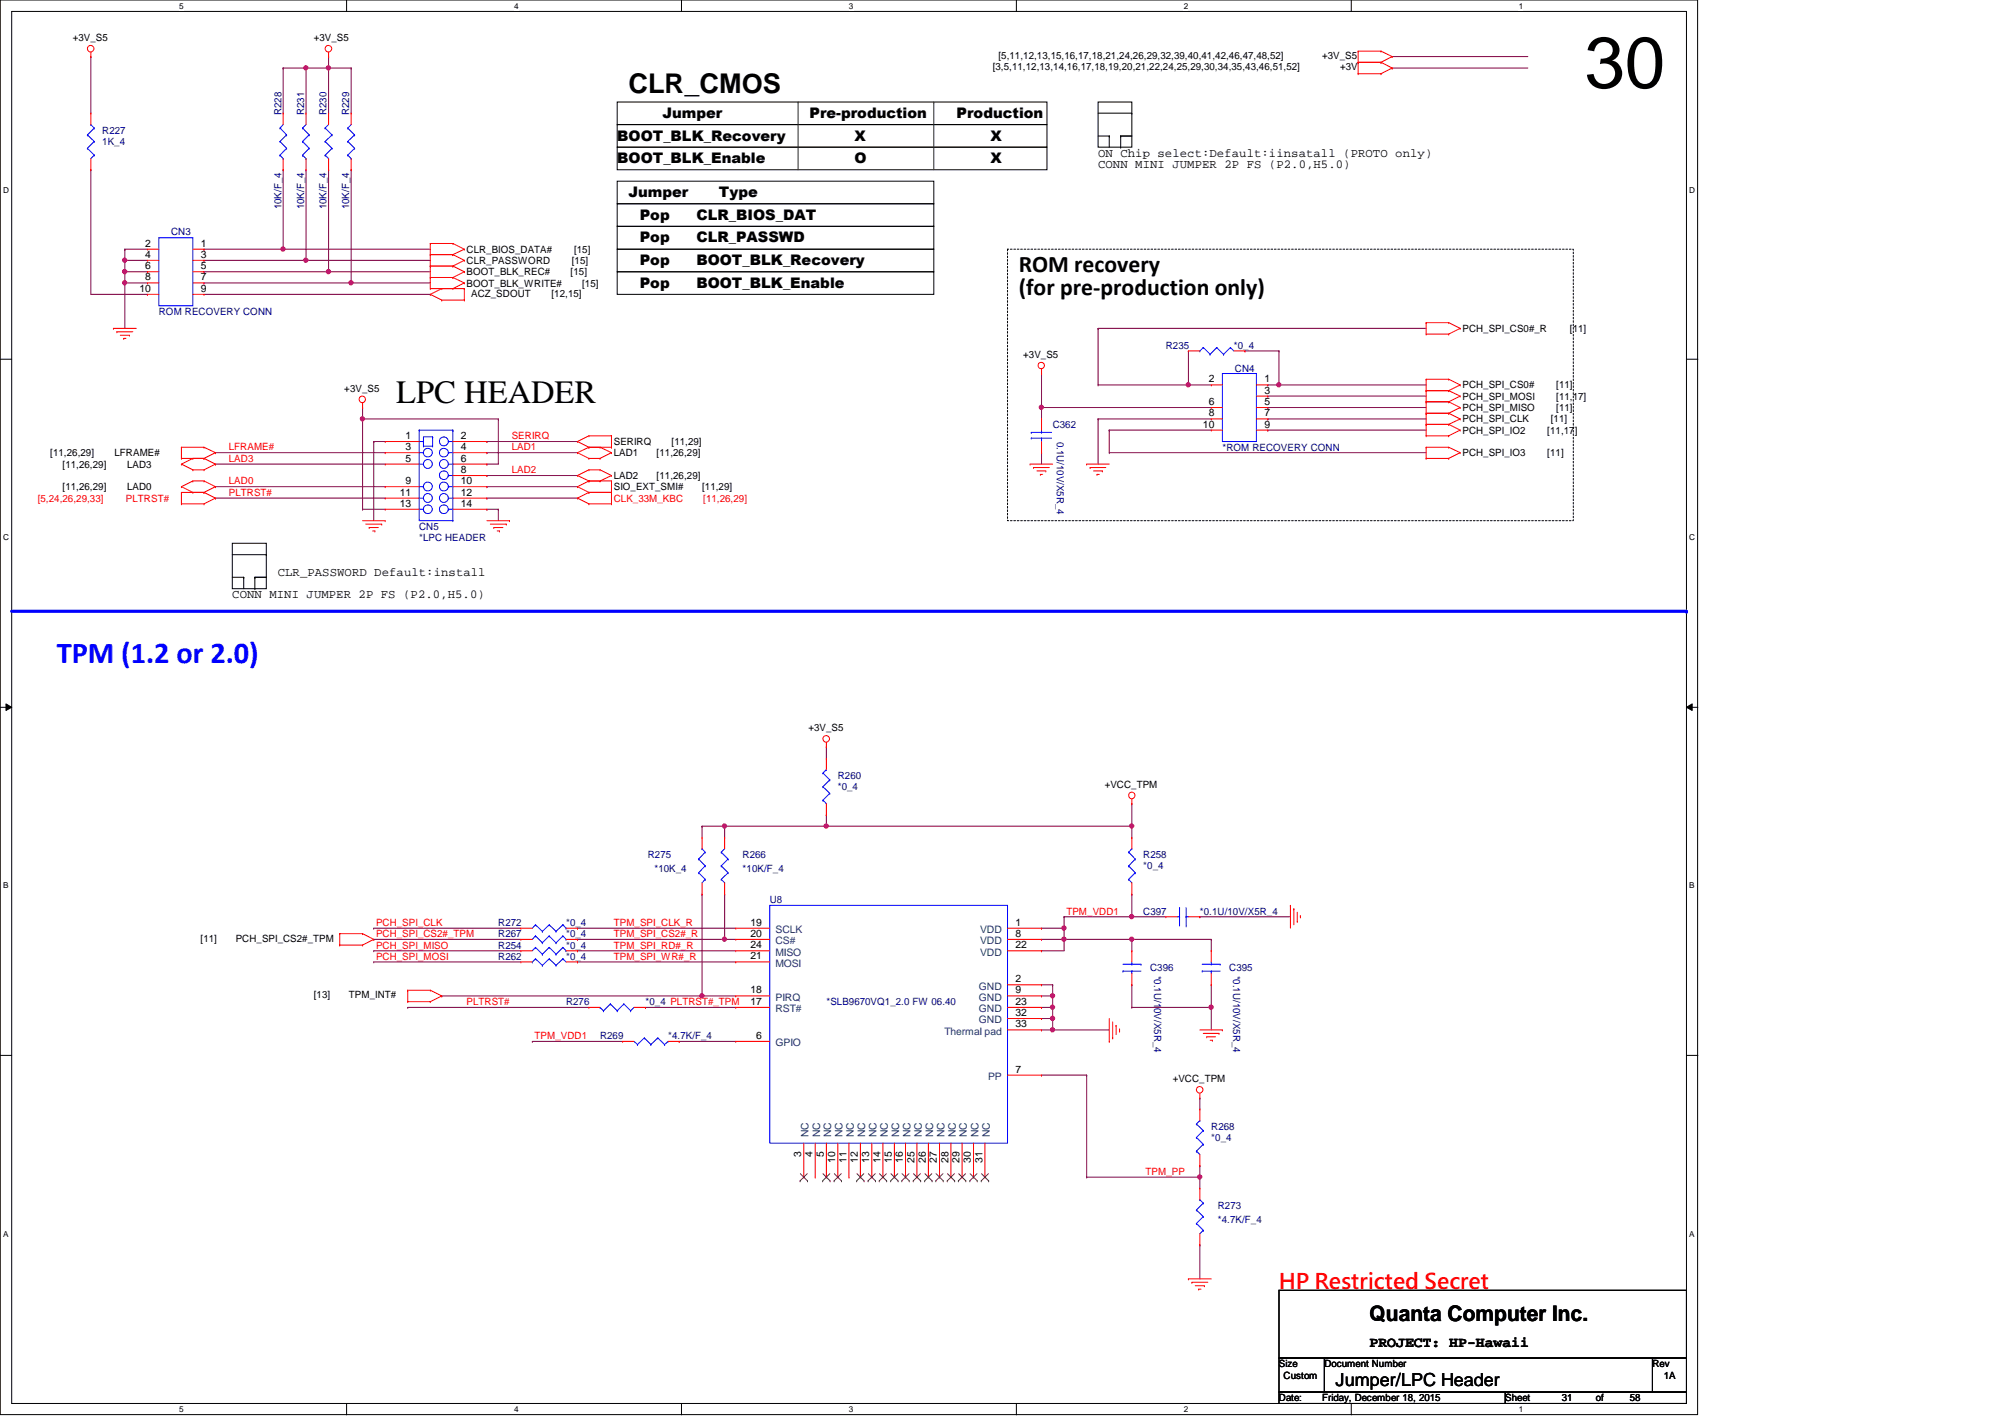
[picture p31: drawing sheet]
<svg xmlns="http://www.w3.org/2000/svg" width="297mm" height="210mm" viewBox="0 0 297 210" stroke-linecap="round" stroke-linejoin="round" font-family="sans-serif">
<defs><g id="words">
<text font-size="10.7" x="234.7" y="13">30</text>
<text font-size="4.8" x="58.7" y="59.6">LPC HEADER</text>
<text font-size="4.5" fill="#00f" x="8.4" y="98.2">TPM (1.2 or 2.0)</text>
<text font-size="4" x="93.1" y="13.8">CLR_CMOS</text>
<g font-size="3.5">
<text x="150.9" y="40.3">ROM recovery</text>
<text x="150.9" y="43.8">(for pre-production only)</text>
</g>
<text font-size="3.2" fill="#f00" x="189.5" y="191">HP Restricted Secret</text>
<text font-size="3.2" x="202.9" y="195.7">Quanta Computer Inc.</text>
<text font-size="2.7" x="197.9" y="205.3">Jumper/LPC Header</text>
<g font-size="2.2">
<text x="98.1" y="17.5">Jumper</text>
<text x="119.9" y="17.5">Pre-production</text>
<text x="141.7" y="17.5">Production</text>
<text x="91.4" y="20.8">BOOT_BLK_Recovery</text>
<text x="126.6" y="20.8">X</text>
<text x="146.7" y="20.8">X</text>
<text x="91.4" y="24.2">BOOT_BLK_Enable</text>
<text x="93.1" y="29.2">Jumper</text>
<text x="106.5" y="29.2">Type</text>
<text x="126.6" y="24.2">O</text>
<text x="146.7" y="24.2">X</text>
<text x="94.8" y="35.9">Pop</text>
<text x="94.8" y="32.6">Pop</text>
<text x="103.2" y="35.9">CLR_PASSWD</text>
<text x="103.2" y="32.6">CLR_BIOS_DAT</text>
<text x="94.8" y="39.3">Pop</text>
<text x="103.2" y="39.3">BOOT_BLK_Recovery</text>
<text x="94.8" y="42.6">Pop</text>
<text x="103.2" y="42.6">BOOT_BLK_Enable</text>
<text x="202.9" y="199.6">PROJECT: HP-Hawaii</text>
</g>
<g font-size="1.8">
<text x="162.7" y="23.2">ON Chip select:Default:iinsatall (PROTO only)</text>
<text x="162.7" y="24.9">CONN MINI JUMPER 2P FS (P2.0,H5.0)</text>
<text x="34.4" y="88.6">CONN MINI JUMPER 2P FS (P2.0,H5.0)</text>
<text x="41.1" y="85.3">CLR_PASSWORD Default:install</text>
</g>
<g font-size="1.5">
<text x="10.8" y="6.1">+3V_S5</text>
<text x="46.5" y="6.1">+3V_S5</text>
<text x="147.1" y="10.4">[3,5,11,12,13,14,16,17,18,19,20,21,22,24,25,29,30,34,35,43,46,51,52]</text>
<text x="147.9" y="8.8">[5,11,12,13,15,16,17,18,21,24,26,29,32,39,40,41,42,46,47,48,52]</text>
<text x="195.9" y="8.8">+3V_S5</text>
<text x="198.5" y="10.4">+3V</text>
<text x="21.5" y="36.5">2</text>
<text x="21.5" y="39.9">6</text>
<text x="21.5" y="41.5">8</text>
<text x="21.5" y="38.2">4</text>
<text x="29.8" y="36.5">1</text>
<text x="29.8" y="38.2">3</text>
<text x="29.8" y="39.9">5</text>
<text x="29.8" y="41.5">7</text>
<text x="69.1" y="37.4">CLR_BIOS_DATA#</text>
<text x="69.1" y="39.1">CLR_PASSWORD</text>
<text x="69.1" y="40.8">BOOT_BLK_REC#</text>
<text x="84.5" y="40.8">[15]</text>
<text x="84.7" y="39.1">[15]</text>
<text x="85" y="37.4">[15]</text>
<text x="20.7" y="43.2">10</text>
<text x="29.8" y="43.2">9</text>
<text x="69.1" y="42.5">BOOT_BLK_WRITE#</text>
<text x="69.8" y="43.9">ACZ_SDOUT</text>
<text x="81.7" y="43.9">[12,15]</text>
<text x="86.2" y="42.5">[15]</text>
<text x="151.6" y="53">+3V_S5</text>
<text x="216.7" y="49.1">PCH_SPI_CS0#_R</text>
<text x="232.6" y="49.1">[11]</text>
<text x="51" y="58">+3V_S5</text>
<text x="179.1" y="56.6">2</text>
<text x="179.1" y="60">6</text>
<text x="187.3" y="56.6">1</text>
<text x="187.3" y="58.3">3</text>
<text x="187.3" y="60">5</text>
<text x="216.7" y="57.5">PCH_SPI_CS0#</text>
<text x="216.7" y="59.2">PCH_SPI_MOSI</text>
<text x="230.5" y="57.5">[11]</text>
<text x="230.5" y="59.2">[11,17]</text>
<text x="60.1" y="65">1</text>
<text x="68.3" y="65">2</text>
<text x="90.9" y="65.9">SERIRQ</text>
<text x="99.5" y="65.9">[11,29]</text>
<text x="178.2" y="63.3">10</text>
<text x="179.1" y="61.7">8</text>
<text x="187.3" y="61.7">7</text>
<text x="187.3" y="63.3">9</text>
<text x="216.7" y="62.6">PCH_SPI_CLK</text>
<text x="216.7" y="64.2">PCH_SPI_IO2</text>
<text x="216.7" y="60.9">PCH_SPI_MISO</text>
<text x="229.2" y="64.2">[11,17]</text>
<text x="229.7" y="62.6">[11]</text>
<text x="230.5" y="60.9">[11]</text>
<text x="7.4" y="67.6">[11,26,29]</text>
<text x="9.3" y="69.3">[11,26,29]</text>
<text x="17" y="67.6">LFRAME#</text>
<text x="18.8" y="69.3">LAD3</text>
<text x="60.1" y="66.7">3</text>
<text x="60.1" y="68.4">5</text>
<text x="60.1" y="71.7">9</text>
<text x="68.3" y="66.7">4</text>
<text x="68.3" y="68.4">6</text>
<text x="68.3" y="70.1">8</text>
<text x="68.3" y="71.7">10</text>
<text x="90.9" y="67.6">LAD1</text>
<text x="90.9" y="71">LAD2</text>
<text x="97.3" y="67.6">[11,26,29]</text>
<text x="97.3" y="71">[11,26,29]</text>
<text x="216.7" y="67.6">PCH_SPI_IO3</text>
<text x="229.2" y="67.6">[11]</text>
<text x="9.3" y="72.6">[11,26,29]</text>
<text x="18.8" y="72.6">LAD0</text>
<text x="59.2" y="73.4">11</text>
<text x="59.2" y="75.1">13</text>
<text x="68.3" y="73.4">12</text>
<text x="68.3" y="75.1">14</text>
<text x="90.9" y="72.6">SIO_EXT_SMI#</text>
<text x="104" y="72.6">[11,29]</text>
<text x="119.8" y="108.3">+3V_S5</text>
<text x="163.7" y="116.7">+VCC_TPM</text>
<text x="111.2" y="137.1">19</text>
<text x="150.4" y="137.1">1</text>
<text x="29.7" y="139.5">[11]</text>
<text x="34.9" y="139.5">PCH_SPI_CS2#_TPM</text>
<text x="111.2" y="142.1">21</text>
<text x="111.2" y="140.5">24</text>
<text x="111.2" y="138.8">20</text>
<text x="150.4" y="138.8">8</text>
<text x="150.4" y="140.5">22</text>
<text x="46.5" y="147.9">[13]</text>
<text x="51.7" y="147.9">TPM_INT#</text>
<text x="111.2" y="147.2">18</text>
<text x="111.2" y="148.8">17</text>
<text x="150.4" y="145.5">2</text>
<text x="150.4" y="147.2">9</text>
<text x="150.4" y="148.8">23</text>
<text x="112" y="153.9">6</text>
<text x="150.4" y="150.5">32</text>
<text x="150.4" y="152.2">33</text>
<text x="150.4" y="158.9">7</text>
<text x="173.7" y="160.3">+VCC_TPM</text>
<text x="118.7" y="171.4" transform="rotate(-90 118.7 171.4)">3</text>
<text x="120.4" y="171.4" transform="rotate(-90 120.4 171.4)">4</text>
<text x="122" y="171.4" transform="rotate(-90 122 171.4)">5</text>
<text x="123.7" y="172.2" transform="rotate(-90 123.7 172.2)">10</text>
<text x="125.4" y="172.2" transform="rotate(-90 125.4 172.2)">11</text>
<text x="127.1" y="172.2" transform="rotate(-90 127.1 172.2)">12</text>
<text x="128.8" y="172.2" transform="rotate(-90 128.8 172.2)">13</text>
<text x="130.4" y="172.2" transform="rotate(-90 130.4 172.2)">14</text>
<text x="132.1" y="172.2" transform="rotate(-90 132.1 172.2)">15</text>
<text x="133.8" y="172.2" transform="rotate(-90 133.8 172.2)">16</text>
<text x="135.5" y="172.2" transform="rotate(-90 135.5 172.2)">25</text>
<text x="137.2" y="172.2" transform="rotate(-90 137.2 172.2)">26</text>
<text x="138.8" y="172.2" transform="rotate(-90 138.8 172.2)">27</text>
<text x="140.5" y="172.2" transform="rotate(-90 140.5 172.2)">28</text>
<text x="142.2" y="172.2" transform="rotate(-90 142.2 172.2)">29</text>
<text x="143.8" y="172.2" transform="rotate(-90 143.8 172.2)">30</text>
<text x="145.5" y="172.2" transform="rotate(-90 145.5 172.2)">31</text>
<text x="189.5" y="202.5">Size</text>
<text x="196.2" y="202.5">Document Number</text>
<text x="244.8" y="202.5">Rev</text>
<text x="189.5" y="207.6">Date:</text>
<text x="190.2" y="204.2">Custom</text>
<text x="195.9" y="207.6">Friday, December 18, 2015</text>
<text x="223" y="207.6">Sheet</text>
<text x="231.4" y="207.6">31</text>
<text x="236.4" y="207.6">of</text>
<text x="241.5" y="207.6">58</text>
<text x="246.5" y="204.2">1A</text>
</g>
<g font-size="1.5" fill="#000080">
<text x="41.7" y="17.1" transform="rotate(-90 41.7 17.1)">R228</text>
<text x="45" y="17.1" transform="rotate(-90 45 17.1)">R231</text>
<text x="48.4" y="17.1" transform="rotate(-90 48.4 17.1)">R230</text>
<text x="51.7" y="17.1" transform="rotate(-90 51.7 17.1)">R229</text>
<text x="15.2" y="19.8">R227</text>
<text x="15.2" y="21.5">1K_4</text>
<text x="25.4" y="34.9">CN3</text>
<text x="41.7" y="31" transform="rotate(-90 41.7 31)">10K/F_4</text>
<text x="45" y="31" transform="rotate(-90 45 31)">10K/F_4</text>
<text x="48.4" y="31" transform="rotate(-90 48.4 31)">10K/F_4</text>
<text x="51.7" y="31" transform="rotate(-90 51.7 31)">10K/F_4</text>
<text x="23.5" y="46.7">ROM RECOVERY CONN</text>
<text x="172.7" y="51.6">R235</text>
<text x="182.8" y="51.6">*0_4</text>
<text x="183" y="55">CN4</text>
<text x="156" y="63.4">C362</text>
<text x="156.6" y="65.4" transform="rotate(90 156.6 65.4)">0.1U/10V/X5R_4</text>
<text x="181.1" y="66.8">*ROM RECOVERY CONN</text>
<text x="62.1" y="78.5">CN5</text>
<text x="62.1" y="80.2">*LPC HEADER</text>
<text x="124.1" y="115.4">R260</text>
<text x="124.1" y="117.1">*0_4</text>
<text x="96" y="127.1">R275</text>
<text x="96.9" y="129.1">*10K_4</text>
<text x="110" y="127.1">R266</text>
<text x="110" y="129.1">*10K/F_4</text>
<text x="169.4" y="127.1">R258</text>
<text x="169.4" y="128.8">*0_4</text>
<text x="73.8" y="137.2">R272</text>
<text x="83.9" y="137.2">*0_4</text>
<text x="114" y="133.8">U8</text>
<text x="169.4" y="135.5">C397</text>
<text x="177.8" y="135.5">*0.1U/10V/X5R_4</text>
<text x="73.8" y="142.2">R262</text>
<text x="73.8" y="140.5">R254</text>
<text x="73.8" y="138.9">R267</text>
<text x="83.9" y="142.2">*0_4</text>
<text x="83.9" y="140.5">*0_4</text>
<text x="83.9" y="138.9">*0_4</text>
<text x="170.4" y="143.8">C396</text>
<text x="182.1" y="143.8">C395</text>
<text x="83.9" y="148.9">R276</text>
<text x="95.6" y="148.9">*0_4 PLTRST#_TPM</text>
<text x="122.4" y="148.9">*SLB9670VQ1_2.0 FW 06.40</text>
<text x="171" y="144.5" transform="rotate(90 171 144.5)">*0.1U/10V/X5R_4</text>
<text x="182.7" y="144.5" transform="rotate(90 182.7 144.5)">*0.1U/10V/X5R_4</text>
<text x="88.9" y="153.9">R269</text>
<text x="99" y="153.9">*4.7K/F_4</text>
<text x="179.4" y="167.3">R268</text>
<text x="179.4" y="169">*0_4</text>
<text x="180.4" y="179.1">R273</text>
<text x="180.4" y="181.1">*4.7K/F_4</text>
</g>
<g font-size="1.5" fill="#f00">
<text x="75.8" y="65.1">SERIRQ</text>
<text x="33.9" y="68.4">LAD3</text>
<text x="33.9" y="66.7">LFRAME#</text>
<text x="33.9" y="71.8">LAD0</text>
<text x="75.8" y="70.1">LAD2</text>
<text x="75.8" y="66.7">LAD1</text>
<text x="5.6" y="74.3">[5,24,26,29,33]</text>
<text x="18.7" y="74.3">PLTRST#</text>
<text x="33.9" y="73.4">PLTRST#</text>
<text x="90.9" y="74.3">CLK_33M_KBC</text>
<text x="104.2" y="74.3">[11,26,29]</text>
<text x="55.7" y="137.2">PCH_SPI_CLK</text>
<text x="90.9" y="137.2">TPM_SPI_CLK_R</text>
<text x="158" y="135.5">TPM_VDD1</text>
<text x="55.7" y="138.8">PCH_SPI_CS2#_TPM</text>
<text x="55.7" y="140.5">PCH_SPI_MISO</text>
<text x="55.7" y="142.2">PCH_SPI_MOSI</text>
<text x="90.9" y="138.8">TPM_SPI_CS2#_R</text>
<text x="90.9" y="140.5">TPM_SPI_RD#_R</text>
<text x="90.9" y="142.2">TPM_SPI_WR#_R</text>
<text x="69.1" y="148.9">PLTRST#</text>
<text x="79.2" y="153.9">TPM_VDD1</text>
<text x="169.7" y="174">TPM_PP</text>
</g>
<g font-size="1.5" fill="#004080">
<text x="114.9" y="143.2">MOSI</text>
<text x="114.9" y="141.6">MISO</text>
<text x="114.9" y="138.2">SCLK</text>
<text x="114.9" y="139.9">CS#</text>
<text x="145.2" y="139.9">VDD</text>
<text x="145.2" y="141.6">VDD</text>
<text x="145.2" y="138.2">VDD</text>
<text x="114.9" y="148.3">PIRQ</text>
<text x="114.9" y="149.9">RST#</text>
<text x="145" y="146.6">GND</text>
<text x="145" y="148.3">GND</text>
<text x="145" y="149.9">GND</text>
<text x="114.9" y="155">GPIO</text>
<text x="140" y="153.3">Thermal pad</text>
<text x="145" y="151.6">GND</text>
<text x="146.4" y="160">PP</text>
<text x="119.8" y="168.5" transform="rotate(-90 119.8 168.5)">NC</text>
<text x="121.5" y="168.5" transform="rotate(-90 121.5 168.5)">NC</text>
<text x="123.1" y="168.5" transform="rotate(-90 123.1 168.5)">NC</text>
<text x="124.8" y="168.5" transform="rotate(-90 124.8 168.5)">NC</text>
<text x="126.5" y="168.5" transform="rotate(-90 126.5 168.5)">NC</text>
<text x="128.2" y="168.5" transform="rotate(-90 128.2 168.5)">NC</text>
<text x="129.9" y="168.5" transform="rotate(-90 129.9 168.5)">NC</text>
<text x="131.5" y="168.5" transform="rotate(-90 131.5 168.5)">NC</text>
<text x="133.2" y="168.5" transform="rotate(-90 133.2 168.5)">NC</text>
<text x="134.9" y="168.5" transform="rotate(-90 134.9 168.5)">NC</text>
<text x="136.6" y="168.5" transform="rotate(-90 136.6 168.5)">NC</text>
<text x="138.3" y="168.5" transform="rotate(-90 138.3 168.5)">NC</text>
<text x="139.9" y="168.5" transform="rotate(-90 139.9 168.5)">NC</text>
<text x="141.6" y="168.5" transform="rotate(-90 141.6 168.5)">NC</text>
<text x="143.3" y="168.5" transform="rotate(-90 143.3 168.5)">NC</text>
<text x="144.9" y="168.5" transform="rotate(-90 144.9 168.5)">NC</text>
<text x="146.6" y="168.5" transform="rotate(-90 146.6 168.5)">NC</text>
</g>
<g font-size="1.2">
<text x="26.5" y="1.3">5</text>
<text x="76.2" y="1.3">4</text>
<text x="125.8" y="1.3">3</text>
<text x="175.4" y="1.3">2</text>
<text x="225" y="1.3">1</text>
<text x=".5" y="28.5">D</text>
<text x="250.3" y="28.5">D</text>
<text x=".5" y="80.1">C</text>
<text x="250.3" y="80.1">C</text>
<text x=".5" y="131.6">B</text>
<text x="250.3" y="131.6">B</text>
<text x=".5" y="183.2">A</text>
<text x="250.3" y="183.2">A</text>
<text x="26.5" y="209.2">5</text>
<text x="76.2" y="209.2">4</text>
<text x="125.8" y="209.2">3</text>
<text x="175.4" y="209.2">2</text>
<text x="225" y="209.2">1</text>
</g>
</g></defs>
<path d="M0 0h251.5v209.5h-251.5zM1.7 1.7h248.1v206.2h-248.1z" fill="none" stroke="#000" stroke-width=".15"/>
<g fill="#fff">
<path d="M26.5 .2h.7v1.3h-.7z"/>
<path d="M26.5 208.1h.7v1.3h-.7z"/>
</g>
<path d="M51.3 0v1.7M51.3 207.9v1.7" fill="none" stroke="#000" stroke-width=".15"/>
<g fill="#fff">
<path d="M76.2 .2h.6v1.3h-.6z"/>
<path d="M76.2 208.1h.6v1.3h-.6z"/>
</g>
<path d="M101 0v1.7M101 207.9v1.7" fill="none" stroke="#000" stroke-width=".15"/>
<g fill="#fff">
<path d="M125.8 .2h.6v1.3h-.6z"/>
<path d="M125.8 208.1h.6v1.3h-.6z"/>
</g>
<path d="M150.6 0v1.7M150.6 207.9v1.7" fill="none" stroke="#000" stroke-width=".15"/>
<g fill="#fff">
<path d="M175.4 .2h.6v1.3h-.6z"/>
<path d="M175.4 208.1h.6v1.3h-.6z"/>
</g>
<path d="M200.2 0v1.7M200.2 207.9v1.7" fill="none" stroke="#000" stroke-width=".15"/>
<g fill="#fff">
<path d="M225 .2h.6v1.3h-.6z"/>
<path d="M225 208.1h.6v1.3h-.6z"/>
<path d="M.5 27.4h.8v1.4h-.8z"/>
<path d="M250.3 27.4h.8v1.4h-.8z"/>
<path d="M.5 79h.8v1.3h-.8z"/>
<path d="M250.3 79h.8v1.3h-.8z"/>
</g>
<path d="M0 53.2h1.7M249.8 53.2h1.7" fill="none" stroke="#000" stroke-width=".15"/>
<g fill="#fff">
<path d="M.5 130.5h.7v1.4h-.7z"/>
<path d="M250.3 130.5h.7v1.4h-.7z"/>
</g>
<path d="M0 104.8h1.7M.9 104.3l.8 .5-.8 .4zM249.8 104.8l.9-.5v.9zM249.8 104.8h1.7" fill="none" stroke="#000" stroke-width=".15"/>
<path d="M.9 104.3l.8 .5-.8 .4zM249.8 104.8l.9-.5v.9z" fill="#000"/>
<g fill="#fff">
<path d="M.5 182.1h.7v1.3h-.7z"/>
<path d="M250.3 182.1h.7v1.3h-.7z"/>
</g>
<path d="M0 156.3h1.7M249.8 156.3h1.7" fill="none" stroke="#000" stroke-width=".15"/>
<path d="M1.7 90.6h248.1" fill="none" stroke="#00f" stroke-width=".47"/>
<circle cx="249.8" cy="90.6" r=".23" fill="#00f"/>
<path d="M149.3 36.9h83.8v40.2h-83.8z" fill="none" stroke="#000" stroke-width=".15" stroke-dasharray=".3 .3"/>
<g fill="none" stroke="#000" stroke-width=".15">
<path d="M91.4 18.5h63.7v3.3h-63.7zM91.4 15.1h63.7v3.4h-63.7zM162.7 15.1h5v6.7h-5zM162.7 16.8h5M167.7 16.8h.1M91.4 21.8h63.7v3.3h-63.7zM91.4 26.8h46.9v3.4h-46.9zM91.4 30.2h46.9v3.3h-46.9zM91.4 33.5h46.9v3.4h-46.9zM91.4 36.9h46.9v3.4h-46.9zM162.7 20.2h1.6M164.3 20.2h.1"/>
<path d="M164.3 20.2v1.6M166 20.2h.1M166 21.8h.1M166 20.2h1.7M166 20.2v1.6M91.4 40.3h46.9v3.3h-46.9zM34.4 80.5h5.1v6.7h-5.1zM34.4 85.5h1.7M34.4 82.2h5.1M36.1 85.5h.1M36.1 85.5v1.7M37.8 85.5h.1"/>
<path d="M37.8 87.2h.1M37.8 85.5h1.7M37.8 85.5v1.7M39.5 82.2h.1"/>
</g>
<path d="M118.2 15.1h.1M118.2 15.1v10M138.3 15.1h.1M138.3 15.1v10" fill="none" stroke="#008000" stroke-width=".15"/>
<path d="M53.7 60.4h.1M53.7 62.1h.1M53.7 60.4v1.7M53.7 62.1h20.1" fill="none" stroke="#800040" stroke-width=".15"/>
<circle cx="53.7" cy="62" r=".32" fill="#f0f"/>
<circle cx="53.7" cy="62" r=".32" fill="none" stroke="#f0f" stroke-width=".15"/>
<g fill="none" stroke="#800040" stroke-width=".15">
<path d="M206.2 8.4h.1M206.2 8.4h20.2M189.5 52h.1M189.5 52v5M31.9 68.7h.1M31.9 67.1h.1M31.9 73.8h.1M31.9 72.1h.1M31.9 72.1h25.2M31.9 68.7h25.2M31.9 73.8h25.2M31.9 67.1h25.2"/>
<path d="M53.7 75.4h.1M53.7 62.1h.1M53.7 75.4h3.4M53.7 62.1v13.3M55.4 65.4h.1M55.4 65.4h1.7M72.1 75.4h.1M72.1 72.1h.1M72.1 73.8h.1M72.1 70.4h.1M72.1 65.4h.1M72.1 67.1h.1"/>
<path d="M72.1 75.4h1.7M72.1 65.4h13.5M72.1 72.1h13.5M72.1 73.8h13.5M72.1 67.1h13.5M72.1 70.4h13.5M73.8 75.4h.1M73.8 75.4v1.7M154.3 60.4h.1M154.3 60.4v1.7M154.3 60.4h25.1M162.7 62.1h.1"/>
<path d="M162.7 62.1h16.7"/>
</g>
<circle cx="154.3" cy="60.3" r=".32" fill="#f0f"/>
<circle cx="154.3" cy="60.3" r=".32" fill="none" stroke="#f0f" stroke-width=".15"/>
<path d="M154.3 55.3h.1M154.3 55.3v5.1M176.1 52h.1M176.1 52v5M154.3 67.1h.1M154.3 67.1v1.6M162.7 62.1h.1M162.7 62.1v6.6" fill="none" stroke="#800040" stroke-width=".15"/>
<circle cx="176" cy="57" r=".32" fill="#f0f"/>
<circle cx="176" cy="57" r=".32" fill="none" stroke="#f0f" stroke-width=".15"/>
<g fill="none" stroke="#800040" stroke-width=".15">
<path d="M176.1 57h.1M176.1 57h3.3M184.4 52h.1M184.4 52h5.1M187.8 57h.1M187.8 57h23.5M189.5 57h.1M164.3 63.7h.1M164.3 63.7h15.1M187.8 62.1h.1M187.8 63.7h.1M187.8 62.1h23.5"/>
<path d="M187.8 63.7h23.5"/>
</g>
<circle cx="189.5" cy="57" r=".32" fill="#f0f"/>
<circle cx="189.5" cy="57" r=".32" fill="none" stroke="#f0f" stroke-width=".15"/>
<g fill="none" stroke="#800040" stroke-width=".15">
<path d="M41.9 36.9h.1M41.9 25.1h.1M41.9 36.9h21.9M41.9 25.1v11.8M45.3 38.6h.1M45.3 38.6h18.5M162.7 48.6h.1M162.7 57h.1M162.7 48.6h48.6M162.7 48.6v8.4M162.7 57h13.4M72.1 68.7h.1"/>
<path d="M73.8 62.1h.1M73.8 62.1v6.6h-1.7M164.3 63.7h.1M164.3 67.1h.1M164.3 63.7v3.4M164.3 67.1h47"/>
</g>
<circle cx="41.9" cy="36.9" r=".32" fill="#f0f"/>
<circle cx="41.9" cy="36.9" r=".32" fill="none" stroke="#f0f" stroke-width=".15"/>
<path d="M206.2 10.1h.1M206.2 10.1h20.2M30.2 38.6h.1M45.3 25.1h.1M45.3 25.1v13.5h-15.1M187.8 58.7h.1M187.8 58.7h23.5M55.4 65.4h.1M55.4 65.4v11.7M187.8 60.4h.1M187.8 60.4h23.5" fill="none" stroke="#800040" stroke-width=".15"/>
<circle cx="45.3" cy="38.5" r=".32" fill="#f0f"/>
<circle cx="45.3" cy="38.5" r=".32" fill="none" stroke="#f0f" stroke-width=".15"/>
<path d="M30.2 36.9h.1M30.2 36.9h11.7M65.4 147.5h.1M65.4 147.5h38.6" fill="none" stroke="#800040" stroke-width=".15"/>
<circle cx="104" cy="147.5" r=".32" fill="#f0f"/>
<circle cx="104" cy="147.5" r=".32" fill="none" stroke="#f0f" stroke-width=".15"/>
<path d="M154.3 145.9h.1M154.3 147.5h.1M154.3 150.9h.1M154.3 145.9h1.7M154.3 147.5h1.7M154.3 150.9h1.7" fill="none" stroke="#800040" stroke-width=".15"/>
<circle cx="155.9" cy="150.8" r=".32" fill="#f0f"/>
<circle cx="155.9" cy="150.8" r=".32" fill="none" stroke="#f0f" stroke-width=".15"/>
<path d="M154.3 149.2h.1M154.3 152.6h.1M154.3 149.2h1.7M154.3 152.6h10M156 145.9h.1M156 152.6h.1M156 145.9v1.6" fill="none" stroke="#800040" stroke-width=".15"/>
<circle cx="155.9" cy="152.5" r=".32" fill="#f0f"/>
<circle cx="155.9" cy="152.5" r=".32" fill="none" stroke="#f0f" stroke-width=".15"/>
<path d="M156 147.5h.1M156 147.5v1.7" fill="none" stroke="#800040" stroke-width=".15"/>
<circle cx="155.9" cy="149.2" r=".32" fill="#f0f"/>
<circle cx="155.9" cy="149.2" r=".32" fill="none" stroke="#f0f" stroke-width=".15"/>
<circle cx="155.9" cy="147.5" r=".32" fill="#f0f"/>
<circle cx="155.9" cy="147.5" r=".32" fill="none" stroke="#f0f" stroke-width=".15"/>
<path d="M156 149.2h.1M156 150.9h.1M156 149.2v3.4M167.7 149.2h.1M179.4 145.9h.1M179.4 145.9v3.3h-11.7" fill="none" stroke="#800040" stroke-width=".15"/>
<circle cx="179.4" cy="149.2" r=".32" fill="#f0f"/>
<circle cx="179.4" cy="149.2" r=".32" fill="none" stroke="#f0f" stroke-width=".15"/>
<g fill="none" stroke="#800040" stroke-width=".15">
<path d="M154.3 139.1h.1M154.3 139.1h25.1M157.6 139.1h.1M157.6 139.1v1.7h-3.3M167.7 139.1h.1M167.7 139.1v1.7M179.4 139.1h.1M179.4 139.1v1.7M154.3 140.8h.1M167.7 145.9h.1M167.7 145.9v3.3M179.4 149.2h.1"/>
<path d="M179.4 149.2v3.4"/>
</g>
<circle cx="167.7" cy="139.1" r=".32" fill="#f0f"/>
<circle cx="167.7" cy="139.1" r=".32" fill="none" stroke="#f0f" stroke-width=".15"/>
<circle cx="157.6" cy="139.1" r=".32" fill="#f0f"/>
<circle cx="157.6" cy="139.1" r=".32" fill="none" stroke="#f0f" stroke-width=".15"/>
<path d="M122.4 120.7h.1M122.4 122.4h.1M122.4 120.7v1.7M122.4 122.4h45.3" fill="none" stroke="#800040" stroke-width=".15"/>
<circle cx="167.7" cy="122.4" r=".32" fill="#f0f"/>
<circle cx="167.7" cy="122.4" r=".32" fill="none" stroke="#f0f" stroke-width=".15"/>
<circle cx="122.4" cy="122.4" r=".32" fill="#f0f"/>
<circle cx="122.4" cy="122.4" r=".32" fill="none" stroke="#f0f" stroke-width=".15"/>
<path d="M167.7 132.5h.1M167.7 132.5v3.3" fill="none" stroke="#800040" stroke-width=".15"/>
<circle cx="167.7" cy="135.8" r=".32" fill="#f0f"/>
<circle cx="167.7" cy="135.8" r=".32" fill="none" stroke="#f0f" stroke-width=".15"/>
<path d="M154.3 137.5h.1M154.3 137.5h3.3M167.7 135.8h.1M167.7 122.4h.1M167.7 135.8h5M167.7 122.4v1.7M177.8 135.8h.1M177.8 135.8h13.4M177.8 162.6h.1M177.8 172.7h.1M177.8 162.6v1.7M177.8 172.7v1.7" fill="none" stroke="#800040" stroke-width=".15"/>
<circle cx="177.7" cy="174.3" r=".32" fill="#f0f"/>
<circle cx="177.7" cy="174.3" r=".32" fill="none" stroke="#f0f" stroke-width=".15"/>
<g fill="none" stroke="#800040" stroke-width=".15">
<path d="M167.7 119h.1M167.7 119v3.4M85.6 137.5h.1M85.6 139.1h.1M85.6 137.5h23.4M85.6 139.1h21.8M78.9 154.3h.1M78.9 154.3h13.3M95.6 149.2h.1M95.6 149.2h13.4M100.6 154.3h.1M100.6 154.3h8.4"/>
<path d="M154.3 159.3h.1M154.3 159.3h6.7M161 159.3h.1M161 159.3v15.1M161 174.4h.1M161 174.4h16.8M177.8 174.4h.1M177.8 174.4v1.6M177.8 184.4h.1M177.8 184.4v5"/>
</g>
<circle cx="107.3" cy="139.1" r=".32" fill="#f0f"/>
<circle cx="107.3" cy="139.1" r=".32" fill="none" stroke="#f0f" stroke-width=".15"/>
<g fill="none" stroke="#800040" stroke-width=".15">
<path d="M104 132.5h.1M104 132.5v15M107.4 132.5h.1M107.4 139.1h.1M107.4 122.4h.1M107.4 122.4v1.7M107.4 132.5v6.6M107.4 139.1h1.6M107.4 122.4h15M85.6 140.8h.1M85.6 142.5h.1M85.6 140.8h23.4"/>
<path d="M85.6 142.5h23.4M104 147.5h.1M104 147.5h5"/>
</g>
<circle cx="107.3" cy="122.4" r=".32" fill="#f0f"/>
<circle cx="107.3" cy="122.4" r=".32" fill="none" stroke="#f0f" stroke-width=".15"/>
<g fill="none" stroke="#800040" stroke-width=".15">
<path d="M122.4 110.7h.1M122.4 110.7v1.7M55.4 137.5h.1M55.4 139.1h.1M55.4 137.5h21.8M55.4 139.1h21.8M104 122.4h.1M104 122.4v1.7M104 122.4h3.4M157.6 135.8h.1M157.6 137.5h.1M157.6 135.8v3.3"/>
<path d="M157.6 135.8h10.1M60.4 149.2h.1M60.4 149.2h26.8"/>
</g>
<circle cx="157.6" cy="137.5" r=".32" fill="#f0f"/>
<circle cx="157.6" cy="137.5" r=".32" fill="none" stroke="#f0f" stroke-width=".15"/>
<path d="M45.3 10.1h.1M45.3 10.1h3.4M55.4 140.8h.1M55.4 142.5h.1M55.4 140.8h21.8M55.4 142.5h21.8" fill="none" stroke="#800040" stroke-width=".15"/>
<circle cx="48.7" cy="10" r=".32" fill="#f0f"/>
<circle cx="48.7" cy="10" r=".32" fill="none" stroke="#f0f" stroke-width=".15"/>
<circle cx="45.3" cy="10" r=".32" fill="#f0f"/>
<circle cx="45.3" cy="10" r=".32" fill="none" stroke="#f0f" stroke-width=".15"/>
<path d="M18.5 40.3h.1M18.5 40.3h3.3" fill="none" stroke="#800040" stroke-width=".15"/>
<circle cx="18.5" cy="40.2" r=".32" fill="#f0f"/>
<circle cx="18.5" cy="40.2" r=".32" fill="none" stroke="#f0f" stroke-width=".15"/>
<path d="M18.5 40.3h.1M18.5 40.3v1.6" fill="none" stroke="#800040" stroke-width=".15"/>
<circle cx="18.5" cy="41.9" r=".32" fill="#f0f"/>
<circle cx="18.5" cy="41.9" r=".32" fill="none" stroke="#f0f" stroke-width=".15"/>
<path d="M30.2 40.3h.1M30.2 40.3h18.5" fill="none" stroke="#800040" stroke-width=".15"/>
<circle cx="48.7" cy="40.2" r=".32" fill="#f0f"/>
<circle cx="48.7" cy="40.2" r=".32" fill="none" stroke="#f0f" stroke-width=".15"/>
<path d="M30.2 41.9h.1M30.2 41.9h21.8" fill="none" stroke="#800040" stroke-width=".15"/>
<circle cx="52" cy="41.9" r=".32" fill="#f0f"/>
<circle cx="52" cy="41.9" r=".32" fill="none" stroke="#f0f" stroke-width=".15"/>
<g fill="none" stroke="#800040" stroke-width=".15">
<path d="M41.9 10.1h.1M41.9 10.1h3.4M41.9 10.1v6.7M45.3 10.1h.1M45.3 10.1v6.7M48.7 10.1h.1M48.7 8.4h.1M48.7 8.4v8.4M48.7 10.1h3.3M52 10.1h.1M52 10.1v6.7M18.5 38.6h.1"/>
<path d="M18.5 36.9h.1M18.5 36.9v3.4M18.5 38.6h3.3M18.5 36.9h3.3M48.7 25.1h.1M48.7 25.1v15.2M52 25.1h.1M52 25.1v16.8M18.5 41.9h.1M18.5 41.9h3.3M18.5 41.9v6.7M48.7 40.3h.1"/>
<path d="M48.7 40.3h15.1M52 41.9h.1M52 41.9h11.8"/>
</g>
<circle cx="18.5" cy="38.5" r=".32" fill="#f0f"/>
<circle cx="18.5" cy="38.5" r=".32" fill="none" stroke="#f0f" stroke-width=".15"/>
<path d="M13.5 8.4h.1M13.5 8.4v8.4M13.5 25.1h.1M13.5 25.1v18.5h8.3M21.8 43.6h.1M30.2 43.6h33.6M63.8 43.6h.1" fill="none" stroke="#800040" stroke-width=".15"/>
<g fill="none" stroke="#f00" stroke-width=".15">
<path d="M13.5 8.4h.1M13.5 16.8h.1M13.5 7.7v.7M13.5 16.8v1.7M41.9 16.8h.1M41.9 16.8v1.7M45.3 16.8h.1M45.3 16.8v1.7M48.7 8.4h.1M48.7 16.8h.1M48.7 7.7v.7M48.7 16.8v1.7"/>
<path d="M52 16.8h.1M52 16.8v1.7M201.2 9.2h.1M201.2 7.6h.1M201.2 10.9h.1M201.2 9.2h3.4M201.2 7.6v3.3M201.2 7.6h3.4M201.2 10.9h3.4M204.6 9.2h.1M204.6 7.6h.1M204.6 10.9h.1"/>
<path d="M204.6 7.6l1.6 .8M204.6 9.2l1.6 .9M206.2 8.4h.1M206.2 10.1h.1M206.2 8.4l-1.6 .8M206.2 10.1l-1.6 .8M13.5 25.1h.1M13.5 23.5v1.6M21.8 36.9h.1M21.8 38.6h.1M21.8 36.9h1.7M21.8 38.6h1.7"/>
<path d="M28.6 36.9h1.6M28.6 38.6h1.6M30.2 36.9h.1M30.2 38.6h.1M41.9 25.1h.1M41.9 23.5v1.6M45.3 25.1h.1M45.3 23.5v1.6M48.7 25.1h.1M48.7 23.5v1.6M52 25.1h.1M52 23.5v1.6"/>
<path d="M63.8 37.7h.1M63.8 36.1h.1M63.8 39.4h.1M63.8 36.1v6.7M63.8 36.1h3.3M63.8 37.7h3.3M63.8 39.4h3.3M67.1 36.1h.1M67.1 37.7h.1M67.1 39.4h.1M67.1 36.1l1.7 .8M67.1 37.7l1.7 .9"/>
<path d="M67.1 39.4l1.7 .9M68.8 36.9h.1M68.8 38.6h.1M68.8 36.9l-1.7 .8M68.8 38.6l-1.7 .8M16.8 48.6h.1M16.8 48.6h3.4M17.3 49.1h.1M17.3 49.1h2.4M17.8 49.7h1.4M18.3 50.1h.1M18.3 50.1h.4"/>
<path d="M19.2 49.7h.1M21.8 40.3h.1M21.8 41.9h.1M21.8 43.6h.1M21.8 40.3h1.7M21.8 41.9h1.7M21.8 43.6h1.7M28.6 40.3h1.6M28.6 41.9h1.6M28.6 43.6h1.6M30.2 40.3h.1M30.2 41.9h.1"/>
<path d="M30.2 43.6h.1M53.7 59.7v.7M63.8 42.8h.1M63.8 41.1h.1M63.8 43.6h.1M63.8 41.1h3.3M63.8 42.8h5M63.8 43.6l1.6 .8M65.4 42.8h.1M65.4 44.4h.1M65.4 42.8l-1.6 .8M65.4 44.4h3.4"/>
<path d="M67.1 41.1h.1M67.1 42.8h.1M67.1 41.1l1.7 .8M68.8 41.9h.1M68.8 40.3h.1M68.8 44.4h.1M68.8 42.8h.1M68.8 41.9l-1.7 .9M68.8 40.3l-1.7 .8M68.8 42.8v1.6M154.3 55.3h.1M154.3 54.7v.6"/>
<path d="M176.1 52h.1M176.1 52h1.7M179.4 57h.1M179.4 57h1.7M182.8 52h1.6M184.4 52h.1M186.1 57h1.7M186.1 58.7h1.7M187.8 57h.1M187.8 58.7h.1M211.3 57.9h.1M211.3 56.2h.1"/>
<path d="M211.3 49.5h.1M211.3 47.8h.1M211.3 59.5h.1M211.3 56.2h3.3M211.3 57.9h3.3M211.3 47.8v1.7M211.3 56.2v8.4M211.3 47.8h3.3M211.3 49.5h3.3M211.3 59.5h3.3M214.6 56.2h.1M214.6 57.9h.1"/>
<path d="M214.6 47.8h.1M214.6 49.5h.1M214.6 59.5h.1M214.6 56.2l1.7 .8M214.6 47.8l1.7 .8M214.6 59.5l1.7 .9M214.6 57.9l1.7 .8M216.3 57h.1M216.3 48.6h.1M216.3 58.7h.1M216.3 57l-1.7 .9M216.3 48.6l-1.7 .9"/>
<path d="M216.3 58.7l-1.7 .8M26.9 68.7h.1M26.9 72.1h.1M26.9 67.9h.1M26.9 66.3h.1M26.9 74.6h.1M26.9 72.9h.1M26.9 66.3h3.3M26.9 72.9h3.3M26.9 74.6h3.3M26.9 67.9h3.3M26.9 68.7l1.7 .9"/>
<path d="M26.9 72.1l1.7 .8M26.9 66.3v1.6M26.9 72.9v1.7M28.6 67.9h.1M28.6 69.6h.1M28.6 71.2h.1M28.6 72.9h.1M28.6 71.2h1.6M28.6 69.6h1.6M28.6 67.9l-1.7 .8M28.6 71.2l-1.7 .9M30.2 67.9h.1"/>
<path d="M30.2 69.6h.1M30.2 71.2h.1M30.2 72.9h.1M30.2 66.3h.1M30.2 74.6h.1M30.2 67.9l1.7 .8M30.2 71.2l1.7 .9M30.2 66.3l1.7 .8M30.2 72.9l1.7 .9M31.9 68.7h.1M31.9 72.1h.1M31.9 67.1h.1"/>
<path d="M31.9 73.8h.1M31.9 68.7l-1.7 .9M31.9 72.1l-1.7 .8M31.9 67.1l-1.7 .8M31.9 73.8l-1.7 .8M53.7 60.4h.1M53.7 77.1h3.4M54.2 77.6h2.4M54.7 78.1h.1M54.7 78.1h1.3M55.2 78.7h.3M55.5 78.7h.1"/>
<path d="M56.6 77.6h.1M57.1 77.1h.1M57.1 65.4h.1M57.1 67.1h.1M57.1 68.7h.1M57.1 72.1h.1M57.1 73.8h.1M57.1 75.4h.1M57.1 68.7h5M57.1 65.4h5M57.1 67.1h5M57.1 72.1h5"/>
<path d="M57.1 73.8h5M57.1 75.4h5M67.1 68.7h5M67.1 65.4h5M67.1 67.1h5M67.1 72.1h5M67.1 73.8h5M67.1 75.4h5M67.1 70.4h5M72.1 65.4h.1M72.1 67.1h.1M72.1 68.7h.1"/>
<path d="M72.1 70.4h.1M72.1 72.1h.1M72.1 73.8h.1M72.1 75.4h.1M72.1 77.1h3.4M72.6 77.6h2.4M73.1 78.1h.1M73.1 78.1h1.4M73.7 78.7h.3M74 78.7h.1M75 77.6h.1M75.5 77.1h.1"/>
<path d="M85.6 65.4h.1M85.6 72.1h.1M85.6 73.8h.1M85.6 67.1h.1M85.6 70.4h.1M85.6 65.4l1.6 .9M85.6 72.1l1.6 .8M85.6 73.8l1.6 .8M85.6 67.1l1.6 .8M85.6 70.4l1.6 .8M87.2 64.6h.1M87.2 66.3h.1"/>
<path d="M87.2 71.2h.1M87.2 72.9h.1M87.2 74.6h.1M87.2 67.9h.1M87.2 69.6h.1M87.2 64.6l-1.6 .8M87.2 64.6h3.4M87.2 66.3h3.4M87.2 71.2l-1.6 .9M87.2 71.2h3.4M87.2 72.9h3.4M87.2 72.9l-1.6 .9"/>
<path d="M87.2 74.6h3.4M87.2 66.3l-1.6 .8M87.2 67.9h1.7M87.2 69.6l-1.6 .8M87.2 69.6h1.7M88.9 66.3h.1M88.9 67.9h.1M88.9 69.6h.1M88.9 71.2h.1M88.9 66.3l1.7 .8M88.9 69.6l1.7 .8M90.6 64.6h.1"/>
<path d="M90.6 66.3h.1M90.6 71.2h.1M90.6 72.9h.1M90.6 74.6h.1M90.6 67.1h.1M90.6 70.4h.1M90.6 64.6v1.7M90.6 71.2v3.4M90.6 67.1l-1.7 .8M90.6 70.4l-1.7 .8M152.6 68.7h.1M152.6 68.7h3.4"/>
<path d="M153.1 69.3h.1M153.1 69.3h2.3M153.6 69.8h1.3M154.1 70.3h.1M154.1 70.3h.4M154.3 62.1h.1M154.3 67.1h.1M154.3 62.1v1.6M154.3 65.4v1.7M154.9 69.8h.1M161 68.7h.1M161 68.7h3.3"/>
<path d="M161.5 69.3h.1M161.5 69.3h2.3M162 69.8h1.3M162.5 70.3h.1M162.5 70.3h.4M163.3 69.8h.1M179.4 60.4h.1M179.4 62.1h.1M179.4 63.7h.1M179.4 60.4h1.7M179.4 62.1h1.7M179.4 63.7h1.7"/>
<path d="M186.1 60.4h1.7M186.1 62.1h1.7M186.1 63.7h1.7M187.8 60.4h.1M187.8 62.1h.1M187.8 63.7h.1M211.3 62.9h.1M211.3 61.2h.1M211.3 64.6h.1M211.3 67.9h.1M211.3 66.3h.1M211.3 64.6h3.3"/>
<path d="M211.3 66.3h3.3M211.3 67.9h3.3M211.3 66.3v1.6M211.3 61.2h3.3M211.3 62.9h3.3M214.6 61.2h.1M214.6 62.9h.1M214.6 64.6h.1M214.6 66.3h.1M214.6 67.9h.1M214.6 61.2l1.7 .9M214.6 62.9l1.7 .8"/>
<path d="M214.6 66.3l1.7 .8M216.3 62.1h.1M216.3 63.7h.1M216.3 67.1h.1M216.3 60.4h.1M216.3 62.1l-1.7 .8M216.3 63.7l-1.7 .9M216.3 67.1l-1.7 .8M216.3 60.4l-1.7 .8M122.4 110.7h.1M122.4 112.4h.1M122.4 110v.7"/>
<path d="M122.4 112.4v1.6M122.4 119v1.7M167.7 119h.1M167.7 118.4v.6M50.3 140h.1M50.3 138.3h.1M50.3 138.3h3.4M50.3 140h3.4M50.3 138.3v1.7M53.7 138.3h.1M53.7 140h.1M53.7 138.3l1.7 .8"/>
<path d="M55.4 139.1h.1M55.4 139.1l-1.7 .9M77.2 137.5h.1M77.2 139.1h.1M77.2 139.1h1.7M77.2 137.5h1.7M83.9 139.1h1.7M83.9 137.5h1.7M85.6 137.5h.1M85.6 139.1h.1M104 132.5h.1M104 124.1h.1"/>
<path d="M104 124.1v1.6M104 130.8v1.7M107.4 124.1h.1M107.4 132.5h.1M107.4 124.1v1.6M107.4 130.8v1.7M109 137.5h.1M109 139.1h.1M109 139.1h5M109 137.5h5M122.4 120.7h.1M149.3 139.1h5"/>
<path d="M149.3 137.5h5M154.3 139.1h.1M154.3 137.5h.1M167.7 132.5h.1M167.7 124.1h.1M167.7 124.1v1.6M167.7 130.8v1.7M172.7 135.8h.1M172.7 135.8h1.7M176.1 135.8h1.7M177.8 135.8h.1M191.2 134.1h.1"/>
<path d="M191.2 134.1v3.4M191.7 134.6h.1M191.7 134.6v2.4M192.2 136.5h.1M192.2 135.1v1.4M192.7 135.6h.1M192.7 135.6v.4M60.4 148.4h.1M60.4 146.7h.1M60.4 146.7h3.4M60.4 148.4h3.4M60.4 146.7v1.7"/>
<path d="M63.8 146.7h.1M63.8 148.4h.1M63.8 146.7l1.6 .8M65.4 147.5h.1M65.4 147.5l-1.6 .9M77.2 142.5h.1M77.2 140.8h.1M77.2 140.8h1.7M77.2 142.5h1.7M83.9 140.8h1.7M83.9 142.5h1.7M85.6 142.5h.1"/>
<path d="M85.6 140.8h.1M87.2 149.2h.1M87.2 149.2h1.7M92.2 154.3h.1M92.2 154.3h1.7M93.9 149.2h1.7M95.6 149.2h.1M99 154.3h1.6M100.6 154.3h.1M109 154.3h.1M109 147.5h.1M109 149.2h.1"/>
<path d="M109 142.5h.1M109 140.8h.1M109 154.3h5M109 147.5h5M109 140.8h5M109 149.2h5M109 142.5h5M149.3 152.6h5M149.3 145.9h5M149.3 159.3h5M149.3 147.5h5M149.3 140.8h5"/>
<path d="M149.3 149.2h5M149.3 150.9h5M154.3 145.9h.1M154.3 159.3h.1M154.3 147.5h.1M154.3 140.8h.1M154.3 149.2h.1M154.3 150.9h.1M154.3 152.6h.1M164.3 154.3h.1M164.3 150.9v3.4M164.8 153.8h.1"/>
<path d="M164.8 151.4v2.4M165.4 151.9h.1M165.4 151.9v1.3M165.9 152.7h.1M165.9 152.4v.3M167.7 145.9h.1M167.7 140.8h.1M167.7 140.8v1.7M167.7 144.2v1.7M177.8 152.6h3.3M178.3 153.1h2.3M178.8 153.6h.1"/>
<path d="M178.8 153.6h1.3M179.3 154.1h.3M179.4 145.9h.1M179.4 140.8h.1M179.4 140.8v1.7M179.4 144.2v1.7M179.6 154.1h.1M180.6 153.1h.1M181.1 152.6h.1M119.1 174.4h.1M119.1 169.3v5.1M120.8 174.4h.1"/>
<path d="M120.8 169.3v5.1M122.4 174.4h.1M122.4 169.3v5.1M124.1 174.4h.1M124.1 169.3v5.1M125.8 174.4h.1M125.8 169.3v5.1M127.5 174.4h.1M127.5 169.3v5.1M129.2 174.4h.1M129.2 169.3v5.1M130.8 174.4h.1"/>
<path d="M130.8 169.3v5.1M132.5 174.4h.1M132.5 169.3v5.1M134.2 174.4h.1M134.2 169.3v5.1M135.8 174.4h.1M135.8 169.3v5.1M137.5 174.4h.1M137.5 169.3v5.1M139.2 174.4h.1M139.2 169.3v5.1M140.9 174.4h.1"/>
<path d="M140.9 169.3v5.1M142.5 174.4h.1M142.5 169.3v5.1M144.2 174.4h.1M144.2 169.3v5.1M145.9 174.4h.1M145.9 169.3v5.1M177.8 162.6h.1M177.8 172.7h.1M177.8 164.3h.1M177.8 176h.1M177.8 162v.6"/>
<path d="M177.8 164.3v1.7M177.8 171v1.7M177.8 176v1.7M176.1 189.4h.1M176.1 189.4h3.3M176.6 189.9h.1M176.6 189.9h2.3M177.1 190.5h1.3M177.6 191h.1M177.6 191h.3M177.8 184.4h.1M177.8 182.8v1.6"/>
<path d="M178.4 190.5h.1"/>
<circle cx="13.4" cy="7.2" r=".49"/>
<circle cx="48.7" cy="7.2" r=".49"/>
<circle cx="53.7" cy="59.2" r=".48"/>
<circle cx="154.3" cy="54.1" r=".47"/>
<circle cx="122.4" cy="109.4" r=".49"/>
<circle cx="167.7" cy="117.8" r=".48"/>
<circle cx="177.7" cy="161.4" r=".49"/>
</g>
<path d="M189.5 191.1h60.3v10.1h-60.3zM189.5 201.2h6.7v5h-6.7zM189.5 206.2h33.5v1.7h-33.5zM196.2 201.2h48.6v5h-48.6zM223 206.2h26.8v1.7h-26.8zM244.8 201.2h5v5h-5z" fill="none" stroke="#000" stroke-width=".15"/>
<g fill="none" stroke="#00f" stroke-width=".15">
<path d="M13 20h.1M13 20l1 1M13.5 18.5h.1M13.5 18.5l.5 .5M14 19h.1M14 19l-1 1M41.5 19h.1M41.5 19l1 1M41.9 18.5l-.4 .5M42.5 20h.1M42.5 20l-1 1M44.8 19h.1"/>
<path d="M44.8 19l1 1M45.3 18.5l-.5 .5M45.8 20h.1M45.8 20l-1 1M48.2 19h.1M48.2 19l1 1M48.7 18.5l-.5 .5M49.2 20h.1M49.2 20l-1 1M51.5 19h.1M51.5 19l1 1M52 18.5l-.5 .5"/>
<path d="M52.5 20h.1M52.5 20l-1 1M13 22h.1M13 22l1 1M14 23h.1M14 21h.1M14 23l-.5 .5M14 21l-1 1M23.5 35.2h5.1v10.1h-5.1zM41.5 21h.1M41.5 23h.1M41.5 21l1 1"/>
<path d="M41.5 23l.4 .5M41.9 23.5h.1M42.5 22h.1M42.5 22l-1 1M44.8 21h.1M44.8 23h.1M44.8 21l1 1M44.8 23l.5 .5M45.3 23.5h.1M45.8 22h.1M45.8 22l-1 1M48.2 21h.1"/>
<path d="M48.2 23h.1M48.2 21l1 1M48.2 23l.5 .5M48.7 23.5h.1M49.2 22h.1M49.2 22l-1 1M51.5 21h.1M51.5 23h.1M51.5 21l1 1M51.5 23l.5 .5M52 23.5h.1M52.5 22h.1"/>
<path d="M52.5 22l-1 1M177.8 52h.1M178.3 51.5h.1M178.3 51.5l1 1M178.3 51.5l-.5 .5M179.3 52.5h.1M180.3 51.5h.1M180.3 51.5l1 1M180.3 51.5l-1 1M181.1 55.3h5v10.1h-5zM181.3 52.5h.1M182.3 51.5h.1"/>
<path d="M182.3 51.5l-1 1M182.3 51.5l.5 .5M62.1 77h.1M62.1 63.7h.1M62.1 63.7v13.3M62.1 77.1h5M62.1 63.7h5M62.1 65.4h.6M62.1 67.1h.6M62.1 68.7h.6M62.1 72.1h.6M62.1 73.8h.6"/>
<path d="M62.1 75.4h.6M62.7 66.1h.1M62.7 65.4h.1M62.7 67.1h.1M62.7 68.7h.1M62.7 72.1h.1M62.7 73.8h.1M62.7 75.4h.1M62.7 66.1h1.4M64.1 66.1h.1M64.1 64.7h.1M64.1 64.7h-1.4v1.4"/>
<path d="M64.1 64.7v1.4M66.5 75.4h.1M66.5 73.8h.1M66.5 72.1h.1M66.5 70.4h.1M66.5 68.7h.1M66.5 67.1h.1M66.5 65.4h.1M66.5 65.4h.6M66.5 67.1h.6M66.5 68.7h.6M66.5 72.1h.6"/>
<path d="M66.5 73.8h.6M66.5 75.4h.6M66.5 70.4h.6M67.1 77.1h.1M67.1 63.7h.1M67.1 63.7v13.4M152.8 64.1h.1M152.8 64.9h.1M152.8 64.1h3M152.8 64.9h3M154.3 64.1h.1M154.3 64.9h.1"/>
<path d="M154.3 63.7v.4M154.3 64.9v.5M121.9 118.5h.1M121.9 116.5h.1M121.9 114.5h.1M121.9 118.5l.5 .5M121.9 116.5l1 1M121.9 114.5l1 1M122.4 114h.1M122.4 114l-.5 .5M122.9 117.5h.1M122.9 115.5h.1"/>
<path d="M122.9 117.5l-1 1M122.9 115.5l-1 1M79.3 137h.1M79.3 138.6h.1M79.3 137l-.4 .5M79.3 137l1 1M79.3 138.6l-.4 .5M79.3 138.6l1 1.1M80.3 138h.1M80.3 139.7h.1M81.4 137h.1M81.4 138.6h.1"/>
<path d="M81.4 137l-1.1 1M81.4 137l1 1M81.4 138.6l-1.1 1.1M81.4 138.6l1 1.1M82.4 138h.1M82.4 139.7h.1M83.4 137h.1M83.4 138.6h.1M83.4 137l-1 1M83.4 137l.5 .5M83.4 138.6l-1 1.1M83.4 138.6l.5 .5"/>
<path d="M83.9 137.5h.1M83.9 139.1h.1M103.5 129.3h.1M103.5 127.3h.1M103.5 129.3l1 1M103.5 127.3l1 1M104 125.7h.1M104 125.7l.5 .5M104.5 130.3h.1M104.5 128.3h.1M104.5 126.2h.1M104.5 130.3l-.5 .5"/>
<path d="M104.5 128.3l-1 1M104.5 126.2l-1 1.1M106.8 126.2h.1M106.8 128.3h.1M106.8 130.3h.1M106.8 126.2l1.1 1.1M106.8 128.3l1.1 1M106.8 130.3l.6 .5M107.4 130.8h.1M107.4 125.7l-.6 .5M107.9 127.3h.1M107.9 129.3h.1"/>
<path d="M107.9 127.3l-1.1 1M107.9 129.3l-1.1 1M114 134.1h35.3v35.2h-35.3zM167.2 130.3h.1M167.2 128.3h.1M167.2 126.2h.1M167.2 130.3l.5 .5M167.2 128.3l1 1M167.2 126.2l1 1.1M167.7 125.7h.1M167.7 125.7l-.5 .5M168.2 129.3h.1"/>
<path d="M168.2 127.3h.1M168.2 129.3l-1 1M168.2 127.3l-1 1M174.4 135.8h.3M174.7 134.5h.1M174.7 135.8h.1M174.7 134.5v2.7M175.7 135.8h.1M175.7 137.2h.1M175.7 135.8h.4M175.7 134.5v2.7M78.9 142.5h.1"/>
<path d="M79.3 142h.1M79.3 140.3h.1M79.3 142l1 1M79.3 142l-.4 .5M79.3 140.3l-.4 .5M79.3 140.3l1 1.1M80.3 143h.1M80.3 141.4h.1M81.4 142h.1M81.4 140.3h.1M81.4 142l1 1M81.4 142l-1.1 1"/>
<path d="M81.4 140.3l-1.1 1.1M81.4 140.3l1 1.1M82.4 143h.1M82.4 141.4h.1M83.4 142h.1M83.4 140.3h.1M83.4 142l.5 .5M83.4 142l-1 1M83.4 140.3l-1 1.1M83.4 140.3l.5 .5M83.9 140.8h.1M88.9 149.2h.1"/>
<path d="M88.9 149.2l.5 .5M89.4 149.7h.1M90.4 148.7h.1M90.4 148.7l1 1M90.4 148.7l-1 1M91.4 149.7h.1M92.4 148.7h.1M92.4 148.7l1 1M92.4 148.7l-1 1M93.4 149.7h.1M93.9 154.3l.5 .4M93.9 149.2l-.5 .5"/>
<path d="M94.4 154.7h.1M95.5 153.8h.1M95.5 153.8l-1.1 .9M95.5 153.8l.9 .9M96.4 154.7h.1M97.4 153.8h.1M97.4 153.8l-1 .9M97.4 153.8l1.1 .9M98.5 154.7h.1M99 154.3h.1M99 154.3l-.5 .4M166.4 143.8h.1"/>
<path d="M166.4 142.8h2.6M166.4 143.8h2.6M167.7 143.8h.1M167.7 142.8h.1M167.7 142.5v.3M167.7 143.8v.4M169 142.8h.1M178.1 143.8h.1M178.1 142.8h2.7M178.1 143.8h2.7M179.4 143.8h.1M179.4 142.8h.1"/>
<path d="M179.4 142.5v.3M179.4 143.8v.4M180.8 142.8h.1M177.2 170.5h.1M177.2 168.5h.1M177.2 166.5h.1M177.2 179.2h.1M177.2 170.5l.6 .5M177.2 168.5l1.1 1M177.2 166.5l1.1 1M177.2 179.2l1.1 1M177.8 166h.1"/>
<path d="M177.8 177.7h.1M177.8 166l-.6 .5M177.8 177.7l.5 .5M178.3 169.5h.1M178.3 167.5h.1M178.3 178.2h.1M178.3 169.5l-1.1 1M178.3 167.5l-1.1 1M178.3 178.2l-1.1 1M177.2 181.2h.1M177.2 181.2l1.1 1M178.3 182.2h.1"/>
<path d="M178.3 180.2h.1M178.3 182.2l-.5 .6M178.3 180.2l-1.1 1"/>
<circle cx="63.4" cy="72.1" r=".66"/>
<circle cx="63.4" cy="73.8" r=".66"/>
<circle cx="63.4" cy="68.7" r=".66"/>
<circle cx="63.4" cy="67.1" r=".66"/>
<circle cx="63.4" cy="75.4" r=".66"/>
<circle cx="65.8" cy="73.8" r=".66"/>
<circle cx="65.8" cy="68.7" r=".66"/>
<circle cx="65.8" cy="65.4" r=".66"/>
<circle cx="65.8" cy="72.1" r=".66"/>
<circle cx="65.8" cy="75.4" r=".66"/>
<circle cx="65.8" cy="67.1" r=".66"/>
<circle cx="65.8" cy="70.4" r=".66"/>
</g>
<g fill="none" stroke="#804000" stroke-width=".15">
<path d="M118.5 174.9h.1M118.6 173.9l1 1M119.6 173.9l-1.1 1M119.6 174.9h.1M121.9 174.9h.1M121.9 173.9l1.1 1M122.9 173.9l-1 1M123 174.9h.1M123.6 174.9h.1M123.6 173.9l1.1 1M124.6 173.9l-1 1M124.7 174.9h.1"/>
<path d="M126.9 174.9h.1M127 173.9l1 1M128 173.9l-1.1 1M128 174.9h.1M128.6 174.9h.1M128.6 173.9l1.1 1M129.7 173.9l-1.1 1M129.7 174.9h.1M130.3 174.9h.1M130.3 173.9l1.1 1M131.3 173.9l-1 1M131.4 174.9h.1"/>
<path d="M131.9 174.9h.1M132 173.9l1.1 1M133 173.9l-1.1 1M133.1 174.9h.1M133.6 174.9h.1M133.6 173.9l1.1 1M134.7 173.9l-1.1 1M134.7 174.9h.1M135.3 174.9h.1M135.3 173.9l1.1 1M136.4 173.9l-1.1 1M136.4 174.9h.1"/>
<path d="M137 174.9h.1M137 173.9l1.1 1M138 173.9l-1 1M138.1 174.9h.1M138.6 174.9h.1M138.7 173.9l1 1M139.7 173.9l-1.1 1M139.7 174.9h.1M140.3 174.9h.1M140.4 173.9l1 1M141.4 173.9l-1.1 1M141.4 174.9h.1"/>
<path d="M142 174.9h.1M142 173.9l1.1 1M143 173.9l-1 1M143.1 174.9h.1M143.7 174.9h.1M143.7 173.9l1.1 1M144.7 173.9l-1 1M144.8 174.9h.1M145.4 174.9h.1M145.4 173.9l1.1 1M146.4 173.9l-1 1M146.5 174.9h.1"/>
</g>
<circle cx="53.7" cy="62" r=".32" fill="#f0f"/>
<circle cx="53.7" cy="62" r=".32" fill="none" stroke="#f0f" stroke-width=".15"/>
<circle cx="154.3" cy="60.3" r=".32" fill="#f0f"/>
<circle cx="154.3" cy="60.3" r=".32" fill="none" stroke="#f0f" stroke-width=".15"/>
<circle cx="176" cy="57" r=".32" fill="#f0f"/>
<circle cx="176" cy="57" r=".32" fill="none" stroke="#f0f" stroke-width=".15"/>
<circle cx="189.5" cy="57" r=".32" fill="#f0f"/>
<circle cx="189.5" cy="57" r=".32" fill="none" stroke="#f0f" stroke-width=".15"/>
<circle cx="41.9" cy="36.9" r=".32" fill="#f0f"/>
<circle cx="41.9" cy="36.9" r=".32" fill="none" stroke="#f0f" stroke-width=".15"/>
<circle cx="45.3" cy="38.5" r=".32" fill="#f0f"/>
<circle cx="45.3" cy="38.5" r=".32" fill="none" stroke="#f0f" stroke-width=".15"/>
<circle cx="104" cy="147.5" r=".32" fill="#f0f"/>
<circle cx="104" cy="147.5" r=".32" fill="none" stroke="#f0f" stroke-width=".15"/>
<circle cx="155.9" cy="150.8" r=".32" fill="#f0f"/>
<circle cx="155.9" cy="150.8" r=".32" fill="none" stroke="#f0f" stroke-width=".15"/>
<circle cx="155.9" cy="152.5" r=".32" fill="#f0f"/>
<circle cx="155.9" cy="152.5" r=".32" fill="none" stroke="#f0f" stroke-width=".15"/>
<circle cx="155.9" cy="149.2" r=".32" fill="#f0f"/>
<circle cx="155.9" cy="149.2" r=".32" fill="none" stroke="#f0f" stroke-width=".15"/>
<circle cx="155.9" cy="147.5" r=".32" fill="#f0f"/>
<circle cx="155.9" cy="147.5" r=".32" fill="none" stroke="#f0f" stroke-width=".15"/>
<circle cx="179.4" cy="149.2" r=".32" fill="#f0f"/>
<circle cx="179.4" cy="149.2" r=".32" fill="none" stroke="#f0f" stroke-width=".15"/>
<circle cx="167.7" cy="139.1" r=".32" fill="#f0f"/>
<circle cx="167.7" cy="139.1" r=".32" fill="none" stroke="#f0f" stroke-width=".15"/>
<circle cx="157.6" cy="139.1" r=".32" fill="#f0f"/>
<circle cx="157.6" cy="139.1" r=".32" fill="none" stroke="#f0f" stroke-width=".15"/>
<circle cx="167.7" cy="122.4" r=".32" fill="#f0f"/>
<circle cx="167.7" cy="122.4" r=".32" fill="none" stroke="#f0f" stroke-width=".15"/>
<circle cx="122.4" cy="122.4" r=".32" fill="#f0f"/>
<circle cx="122.4" cy="122.4" r=".32" fill="none" stroke="#f0f" stroke-width=".15"/>
<circle cx="167.7" cy="135.8" r=".32" fill="#f0f"/>
<circle cx="167.7" cy="135.8" r=".32" fill="none" stroke="#f0f" stroke-width=".15"/>
<circle cx="177.7" cy="174.3" r=".32" fill="#f0f"/>
<circle cx="177.7" cy="174.3" r=".32" fill="none" stroke="#f0f" stroke-width=".15"/>
<circle cx="107.3" cy="139.1" r=".32" fill="#f0f"/>
<circle cx="107.3" cy="139.1" r=".32" fill="none" stroke="#f0f" stroke-width=".15"/>
<circle cx="107.3" cy="122.4" r=".32" fill="#f0f"/>
<circle cx="107.3" cy="122.4" r=".32" fill="none" stroke="#f0f" stroke-width=".15"/>
<circle cx="157.6" cy="137.5" r=".32" fill="#f0f"/>
<circle cx="157.6" cy="137.5" r=".32" fill="none" stroke="#f0f" stroke-width=".15"/>
<circle cx="48.7" cy="10" r=".32" fill="#f0f"/>
<circle cx="48.7" cy="10" r=".32" fill="none" stroke="#f0f" stroke-width=".15"/>
<circle cx="45.3" cy="10" r=".32" fill="#f0f"/>
<circle cx="45.3" cy="10" r=".32" fill="none" stroke="#f0f" stroke-width=".15"/>
<circle cx="18.5" cy="40.2" r=".32" fill="#f0f"/>
<circle cx="18.5" cy="40.2" r=".32" fill="none" stroke="#f0f" stroke-width=".15"/>
<circle cx="18.5" cy="41.9" r=".32" fill="#f0f"/>
<circle cx="18.5" cy="41.9" r=".32" fill="none" stroke="#f0f" stroke-width=".15"/>
<circle cx="48.7" cy="40.2" r=".32" fill="#f0f"/>
<circle cx="48.7" cy="40.2" r=".32" fill="none" stroke="#f0f" stroke-width=".15"/>
<circle cx="52" cy="41.9" r=".32" fill="#f0f"/>
<circle cx="52" cy="41.9" r=".32" fill="none" stroke="#f0f" stroke-width=".15"/>
<circle cx="18.5" cy="38.5" r=".32" fill="#f0f"/>
<circle cx="18.5" cy="38.5" r=".32" fill="none" stroke="#f0f" stroke-width=".15"/>
<use href="#words"/>
</svg>
